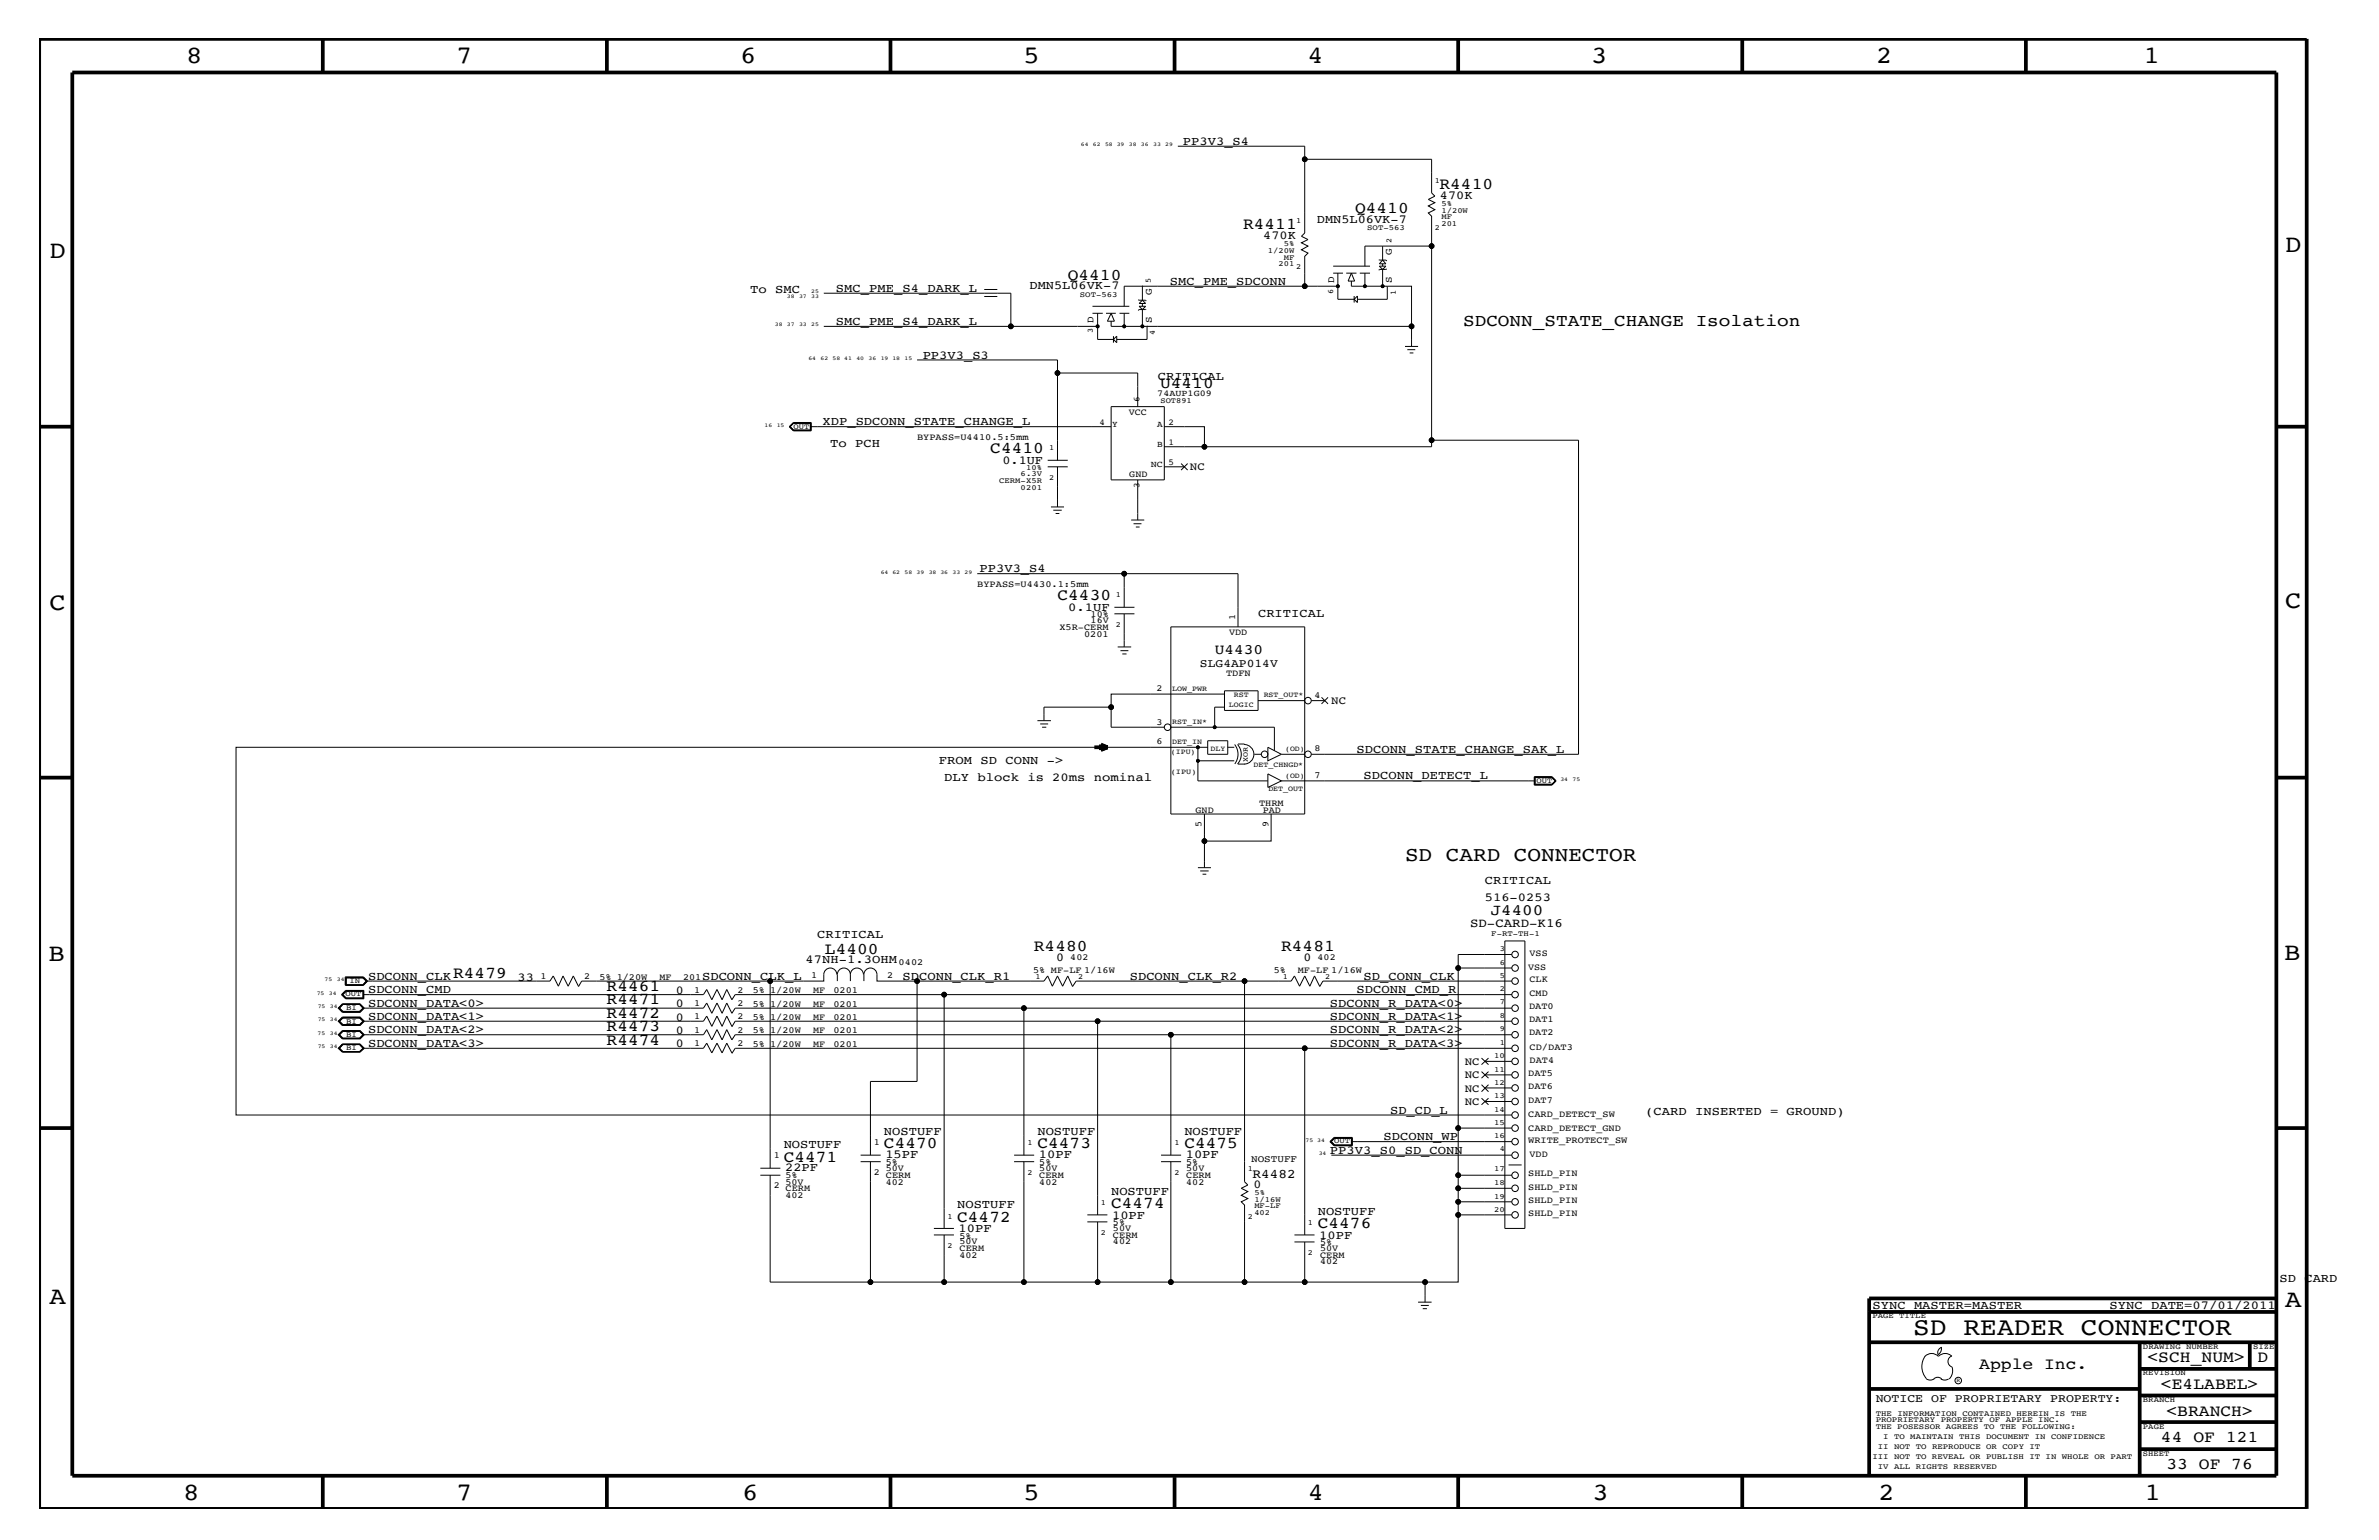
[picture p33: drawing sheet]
<svg xmlns="http://www.w3.org/2000/svg" width="432mm" height="279mm" viewBox="0 0 432 279" stroke-linecap="round" stroke-linejoin="round" font-family="sans-serif">
<defs><g id="words">
<text font-size="4.6" x="347.3" y="242.3">SD READER CONNECTOR</text>
<g font-size="4.5">
<text x="33.8" y="11.5">8</text>
<text x="82.8" y="11.5">7</text>
<text x="134.4" y="11.5">6</text>
<text x="185.8" y="11.5">5</text>
<text x="237.3" y="11.5">4</text>
<text x="288.8" y="11.5">3</text>
<text x="340.5" y="11.5">2</text>
<text x="389" y="11.5">1</text>
<text x="9" y="46.8">D</text>
<text x="414.8" y="45.7">D</text>
<text x="9" y="110.6">C</text>
<text x="414.8" y="110.3">C</text>
<text x="8.8" y="174.3">B</text>
<text x="414.6" y="174.2">B</text>
<text x="9" y="236.7">A</text>
<text x="414.8" y="237.1">A</text>
<text x="33.3" y="272.1">8</text>
<text x="82.8" y="272.1">7</text>
<text x="134.7" y="272.1">6</text>
<text x="185.8" y="272.1">5</text>
<text x="237.4" y="272.1">4</text>
<text x="289.1" y="272.1">3</text>
<text x="341" y="272.1">2</text>
<text x="389.2" y="272.1">1</text>
</g>
<text font-size="3.7" x="255" y="156.2">SD CARD CONNECTOR</text>
<text font-size="3.1" x="265.6" y="59.2">SDCONN_STATE_CHANGE Isolation</text>
<g font-size="3">
<text x="261.3" y="34.2">R4410</text>
<text x="225.6" y="41.5">R4411</text>
<text x="246" y="38.6">Q4410</text>
<text x="193.8" y="50.7">Q4410</text>
<text x="210.6" y="70.4">U4410</text>
<text x="179.7" y="82.2">C4410</text>
<text x="191.9" y="108.9">C4430</text>
<text x="149.7" y="173.1">L4400</text>
<text x="187.7" y="172.6">R4480</text>
<text x="232.5" y="172.6">R4481</text>
<text x="82.3" y="177.4">R4479</text>
<text x="110.1" y="179.9">R4461</text>
<text x="110.1" y="182.2">R4471</text>
<text x="110.1" y="184.7">R4472</text>
<text x="110.1" y="187.1">R4473</text>
<text x="110.1" y="189.5">R4474</text>
<text x="160.4" y="208.3">C4470</text>
<text x="188.3" y="208.3">C4473</text>
<text x="215" y="208.3">C4475</text>
<text x="142.2" y="210.8">C4471</text>
<text x="173.7" y="221.7">C4472</text>
<text x="201.7" y="219.2">C4474</text>
<text x="239.2" y="222.9">C4476</text>
<text x="359.2" y="248.4">Apple Inc.</text>
<text x="389.8" y="247.1">&lt;SCH_NUM&gt;</text>
<text x="392.2" y="252">&lt;E4LABEL&gt;</text>
<text x="409.7" y="247.1">D</text>
<text x="393.2" y="256.8">&lt;BRANCH&gt;</text>
<text x="392.2" y="261.6">44 OF 121</text>
<text x="393.2" y="266.6">33 OF 76</text>
</g>
<text font-size="2.9" x="270.6" y="166.1">J4400</text>
<text font-size="2.6" x="220.5" y="118.6">U4430</text>
<text font-size="2.4" x="227.3" y="213.6">R4482</text>
<text font-size="2.3" x="266.8" y="168.2">SD-CARD-K16</text>
<g font-size="2.2">
<text x="214.7" y="26.3">PP3V3_S4</text>
<text x="239" y="40.4">DMN5L06VK-7</text>
<text x="261.4" y="36.1">470K</text>
<text x="229.3" y="43.4">470K</text>
<text x="136.1" y="53.2">To SMC</text>
<text x="151.7" y="52.9">SMC_PME_S4_DARK_L</text>
<text x="186.9" y="52.5">DMN5L06VK-7</text>
<text x="212.3" y="51.7">SMC_PME_SDCONN</text>
<text x="151.7" y="59">SMC_PME_S4_DARK_L</text>
<text x="167.5" y="65.1">PP3V3_S3</text>
<text x="210.1" y="68.9">CRITICAL</text>
<text x="149.3" y="77.2">XDP_SDCONN_STATE_CHANGE_L</text>
<text x="150.7" y="81.1">To PCH</text>
<text x="181.9" y="84.1">0.1UF</text>
<text x="177.8" y="103.8">PP3V3_S4</text>
<text x="193.9" y="110.8">0.1UF</text>
<text x="228.3" y="112">CRITICAL</text>
<text x="246.2" y="136.6">SDCONN_STATE_CHANGE_SAK_L</text>
<text x="170.4" y="138.6">FROM SD CONN -&gt;</text>
<text x="171.4" y="141.7">DLY block is 20ms nominal</text>
<text x="247.5" y="141.4">SDCONN_DETECT_L</text>
<text x="269.5" y="160.5">CRITICAL</text>
<text x="269.5" y="163.5">516-0253</text>
<text x="148.3" y="170.1">CRITICAL</text>
<text x="66.8" y="177.7">SDCONN_CLK</text>
<text x="93.9" y="177.9">33</text>
<text x="127.4" y="177.7">SDCONN_CLK_L</text>
<text x="146.2" y="174.8">47NH-1.3OHM</text>
<text x="163.8" y="177.7">SDCONN_CLK_R1</text>
<text x="191.7" y="174.3">0</text>
<text x="205.1" y="177.7">SDCONN_CLK_R2</text>
<text x="236.6" y="174.3">0</text>
<text x="247.5" y="177.7">SD_CONN_CLK</text>
<text x="66.8" y="182.7">SDCONN_DATA&lt;0&gt;</text>
<text x="66.8" y="185">SDCONN_DATA&lt;1&gt;</text>
<text x="66.8" y="180.2">SDCONN_CMD</text>
<text x="122.6" y="182.7">0</text>
<text x="122.6" y="185.2">0</text>
<text x="122.6" y="180.4">0</text>
<text x="241.4" y="182.7">SDCONN_R_DATA&lt;0&gt;</text>
<text x="241.4" y="185">SDCONN_R_DATA&lt;1&gt;</text>
<text x="246.2" y="180.2">SDCONN_CMD_R</text>
<text x="66.8" y="187.5">SDCONN_DATA&lt;2&gt;</text>
<text x="66.8" y="189.9">SDCONN_DATA&lt;3&gt;</text>
<text x="122.6" y="187.6">0</text>
<text x="122.6" y="190">0</text>
<text x="241.4" y="187.5">SDCONN_R_DATA&lt;2&gt;</text>
<text x="241.4" y="189.9">SDCONN_R_DATA&lt;3&gt;</text>
<text x="252.3" y="202">SD_CD_L</text>
<text x="298.6" y="202.3">(CARD INSERTED = GROUND)</text>
<text x="142.2" y="208.3">NOSTUFF</text>
<text x="160.4" y="205.9">NOSTUFF</text>
<text x="188.3" y="205.9">NOSTUFF</text>
<text x="215" y="205.9">NOSTUFF</text>
<text x="241.4" y="209.3">PP3V3_S0_SD_CONN</text>
<text x="251.1" y="206.9">SDCONN_WP</text>
<text x="142.5" y="212.5">22PF</text>
<text x="160.7" y="210.2">15PF</text>
<text x="188.6" y="210.2">10PF</text>
<text x="215.2" y="210.2">10PF</text>
<text x="227.5" y="215.5">0</text>
<text x="173.7" y="219.2">NOSTUFF</text>
<text x="201.7" y="216.9">NOSTUFF</text>
<text x="201.8" y="221.1">10PF</text>
<text x="239.2" y="220.4">NOSTUFF</text>
<text x="174" y="223.5">10PF</text>
<text x="239.4" y="224.7">10PF</text>
<text x="413.8" y="232.6">SD CARD</text>
<text x="339.9" y="237.4">SYNC_MASTER=MASTER</text>
<text x="382.9" y="237.4">SYNC_DATE=07/01/2011</text>
</g>
<g font-size="2.1">
<text x="217.8" y="120.9">SLG4AP014V</text>
<text x="340.4" y="254.4">NOTICE OF PROPRIETARY PROPERTY:</text>
</g>
<g font-size="2">
<text x="216" y="85.3">NC</text>
<text x="241.6" y="127.7">NC</text>
<text x="265.9" y="193.2">NC</text>
<text x="265.9" y="195.6">NC</text>
<text x="265.9" y="198.1">NC</text>
<text x="265.9" y="200.4">NC</text>
</g>
<g font-size="1.8">
<text x="252.6" y="46.3" transform="rotate(-90 252.6 46.3)">G</text>
<text x="209" y="53.5" transform="rotate(-90 209 53.5)">G</text>
<text x="242.1" y="51.3" transform="rotate(-90 242.1 51.3)">D</text>
<text x="252.6" y="51.3" transform="rotate(-90 252.6 51.3)">S</text>
<text x="198.5" y="58.6" transform="rotate(-90 198.5 58.6)">D</text>
<text x="209" y="58.6" transform="rotate(-90 209 58.6)">S</text>
<text x="227.1" y="210.8">NOSTUFF</text>
</g>
<g font-size="1.7">
<text x="204.9" y="75.2">VCC</text>
<text x="166.5" y="79.9">BYPASS=U4410.5:5mm</text>
<text x="205" y="86.5">GND</text>
<text x="177.4" y="106.5">BYPASS=U4430.1:5mm</text>
<text x="198" y="113.1">16V</text>
<text x="198" y="112">10%</text>
<text x="224.2" y="112.6" transform="rotate(-90 224.2 112.6)">1</text>
<text x="192.3" y="114.2">X5R-CERM</text>
<text x="196.8" y="115.5">0201</text>
<text x="223.1" y="115.3">VDD</text>
<text x="209.9" y="125.4">2</text>
<text x="222.5" y="122.6">TDFN</text>
<text x="209.9" y="131.5">3</text>
<text x="238.6" y="126.6">4</text>
<text x="209.9" y="135.1">6</text>
<text x="238.6" y="136.3">8</text>
<text x="238.6" y="141.2">7</text>
<text x="217" y="147.5">GND</text>
<text x="218.1" y="150" transform="rotate(-90 218.1 150)">5</text>
<text x="228.5" y="146.2">THRM</text>
<text x="229.2" y="147.5">PAD</text>
<text x="230.2" y="150.1" transform="rotate(-90 230.2 150.1)">9</text>
<text x="277.6" y="173.4">VSS</text>
<text x="98.1" y="177.7">1</text>
<text x="106" y="177.7">2</text>
<text x="108.8" y="177.7">5% 1/20W</text>
<text x="119.7" y="177.7">MF</text>
<text x="124" y="177.7">201</text>
<text x="147.2" y="177.4">1</text>
<text x="161" y="177.4">2</text>
<text x="163.1" y="175.1">0402</text>
<text x="187.5" y="176.6">5% MF-LF 1/16W</text>
<text x="194.3" y="174.2">402</text>
<text x="231.2" y="176.6">5%</text>
<text x="235.5" y="176.6">MF-LF 1/16W</text>
<text x="239.1" y="174.2">402</text>
<text x="277.4" y="176">VSS</text>
<text x="277.6" y="178.2">CLK</text>
<text x="126" y="182.5">1</text>
<text x="126" y="184.9">1</text>
<text x="126" y="180.1">1</text>
<text x="133.9" y="182.5">2</text>
<text x="133.9" y="184.9">2</text>
<text x="133.9" y="180.1">2</text>
<text x="136.7" y="182.7">5% 1/20W</text>
<text x="136.7" y="185">5% 1/20W</text>
<text x="136.7" y="180.2">5% 1/20W</text>
<text x="147.6" y="182.7">MF</text>
<text x="147.6" y="185">MF</text>
<text x="147.6" y="180.2">MF</text>
<text x="151.3" y="182.7">0201</text>
<text x="151.3" y="185">0201</text>
<text x="151.3" y="180.2">0201</text>
<text x="277.5" y="185.4">DAT1</text>
<text x="277.5" y="183.1">DAT0</text>
<text x="277.6" y="180.7">CMD</text>
<text x="126" y="187.4">1</text>
<text x="126" y="189.8">1</text>
<text x="133.9" y="187.4">2</text>
<text x="133.9" y="189.8">2</text>
<text x="136.7" y="187.5">5% 1/20W</text>
<text x="136.7" y="189.9">5% 1/20W</text>
<text x="147.6" y="187.5">MF</text>
<text x="147.6" y="189.9">MF</text>
<text x="151.3" y="187.5">0201</text>
<text x="151.3" y="189.9">0201</text>
<text x="277.5" y="187.8">DAT2</text>
<text x="277.6" y="190.5">CD/DAT3</text>
<text x="277.4" y="197.6">DAT6</text>
<text x="277.4" y="195.3">DAT5</text>
<text x="277.6" y="192.9">DAT4</text>
<text x="277.4" y="202.7">CARD_DETECT_SW</text>
<text x="277.4" y="200.1">DAT7</text>
<text x="158.6" y="207.7">1</text>
<text x="277.4" y="207.4">WRITE_PROTECT_SW</text>
<text x="277.4" y="205.2">CARD_DETECT_GND</text>
<text x="277.6" y="209.9">VDD</text>
<text x="140.5" y="215.6">2</text>
<text x="140.5" y="210.2">1</text>
<text x="142.6" y="214.9">50V</text>
<text x="142.6" y="213.8">5%</text>
<text x="158.6" y="213.2">2</text>
<text x="160.8" y="213.6">CERM</text>
<text x="160.8" y="214.9">402</text>
<text x="160.8" y="212.5">50V</text>
<text x="160.8" y="211.4">5%</text>
<text x="188.6" y="213.6">CERM</text>
<text x="188.6" y="214.9">402</text>
<text x="188.6" y="212.5">50V</text>
<text x="188.6" y="211.4">5%</text>
<text x="215.3" y="212.5">50V</text>
<text x="215.3" y="213.6">CERM</text>
<text x="215.3" y="214.9">402</text>
<text x="215.3" y="211.4">5%</text>
<text x="277.4" y="213.4">SHLD_PIN</text>
<text x="277.4" y="215.8">SHLD_PIN</text>
<text x="142.6" y="217.3">402</text>
<text x="142.6" y="216.1">CERM</text>
<text x="277.4" y="218.3">SHLD_PIN</text>
<text x="277.4" y="220.7">SHLD_PIN</text>
<text x="174.2" y="227">CERM</text>
<text x="174.2" y="225.7">50V</text>
<text x="174.2" y="224.7">5%</text>
<text x="202" y="224.6">CERM</text>
<text x="202" y="223.4">50V</text>
<text x="202" y="225.7">402</text>
<text x="202" y="222.3">5%</text>
<text x="239.6" y="227">50V</text>
<text x="239.6" y="225.9">5%</text>
<text x="174.2" y="228.2">402</text>
<text x="239.6" y="229.4">402</text>
<text x="239.6" y="228.2">CERM</text>
</g>
<g font-size="1.6">
<text x="210.1" y="71.8">74AUP1G09</text>
<text x="199.6" y="77.1">4</text>
<text x="201.8" y="77.4">Y</text>
<text x="206.8" y="73" transform="rotate(-90 206.8 73)">6</text>
<text x="210.1" y="77.4">A</text>
<text x="212.1" y="77.1">2</text>
<text x="210.1" y="81.1">B</text>
<text x="212.1" y="80.7">1</text>
<text x="206.8" y="88.6" transform="rotate(-90 206.8 88.6)">3</text>
<text x="208.9" y="84.7">NC</text>
<text x="212.1" y="84.4">5</text>
</g>
<g font-size="1.4">
<text x="260.4" y="33.1">1</text>
<text x="235.3" y="40.4">1</text>
<text x="248.2" y="41.8">SOT-563</text>
<text x="260.4" y="41.7">2</text>
<text x="261.6" y="39.8">MF</text>
<text x="261.6" y="38.6">1/20W</text>
<text x="261.6" y="41">201</text>
<text x="261.6" y="37.4">5%</text>
<text x="230.1" y="45.9">1/20W</text>
<text x="233" y="47.1">MF</text>
<text x="233" y="44.6">5%</text>
<text x="252.6" y="44.1" transform="rotate(-90 252.6 44.1)">2</text>
<text x="196" y="53.9">SOT-563</text>
<text x="208.9" y="51.3" transform="rotate(-90 208.9 51.3)">5</text>
<text x="232.1" y="48.3">201</text>
<text x="235.3" y="48.9">2</text>
<text x="242" y="53.3" transform="rotate(-90 242 53.3)">6</text>
<text x="253.3" y="53.5" transform="rotate(-90 253.3 53.5)">1</text>
<text x="198.4" y="60.5" transform="rotate(-90 198.4 60.5)">3</text>
<text x="209.6" y="60.7" transform="rotate(-90 209.6 60.7)">4</text>
<text x="144" y="77.8">OUT</text>
<text x="210.7" y="73.2">SOT891</text>
<text x="190.4" y="81.6">1</text>
<text x="181.4" y="87.6">CERM-X5R</text>
<text x="185.3" y="88.8">0201</text>
<text x="185.3" y="86.4">6.3V</text>
<text x="186.3" y="85.3">10%</text>
<text x="190.4" y="87.1">2</text>
<text x="202.5" y="113.7">2</text>
<text x="202.5" y="108.3">1</text>
<text x="212.8" y="125.3">LOW_PWR</text>
<text x="212.8" y="131.3">RST_IN*</text>
<text x="223.1" y="128.3">LOGIC</text>
<text x="223.9" y="126.5">RST</text>
<text x="229.4" y="126.5">RST_OUT*</text>
<text x="212.5" y="136.8">(IPU)</text>
<text x="212.8" y="135">DET_IN</text>
<text x="219.7" y="136.2">DLY</text>
<text x="233.3" y="136.2">(OD)</text>
<text x="212.5" y="140.4">(IPU)</text>
<text x="226.5" y="138.2" transform="rotate(-90 226.5 138.2)">XOR</text>
<text x="227.5" y="139.2">DET_CHNGD*</text>
<text x="230.2" y="143.5">DET_OUT</text>
<text x="233.3" y="141.1">(OD)</text>
<text x="278.9" y="142">OUT</text>
<text x="270.7" y="169.8">F-RT-TH-1</text>
<text x="272.2" y="172.6">3</text>
<text x="63.4" y="178.4">IN</text>
<text x="188" y="177.7">1</text>
<text x="195.7" y="177.7">2</text>
<text x="232.8" y="177.7">1</text>
<text x="240.5" y="177.7">2</text>
<text x="272.2" y="175">6</text>
<text x="272.2" y="179.9">2</text>
<text x="272.2" y="177.4">5</text>
<text x="62.7" y="180.8">OUT</text>
<text x="62.8" y="183.2">BI</text>
<text x="62.8" y="185.7">BI</text>
<text x="272.2" y="184.7">8</text>
<text x="272.2" y="182.2">7</text>
<text x="62.8" y="188.1">BI</text>
<text x="62.8" y="190.5">BI</text>
<text x="271.2" y="192">10</text>
<text x="272.2" y="187.1">9</text>
<text x="272.2" y="189.5">1</text>
<text x="271.2" y="196.8">12</text>
<text x="271.2" y="194.4">11</text>
<text x="271.2" y="199.2">13</text>
<text x="271.2" y="201.7">14</text>
<text x="186.5" y="207.7">1</text>
<text x="213.2" y="207.7">1</text>
<text x="242.1" y="207.5">OUT</text>
<text x="271.2" y="206.5">16</text>
<text x="271.2" y="204.1">15</text>
<text x="272.2" y="208.9">4</text>
<text x="186.5" y="213.2">2</text>
<text x="213.2" y="213.2">2</text>
<text x="226.5" y="212.5">1</text>
<text x="271.2" y="215">18</text>
<text x="271.2" y="212.5">17</text>
<text x="172" y="221.1">1</text>
<text x="199.8" y="218.6">1</text>
<text x="226.5" y="221.1">2</text>
<text x="227.7" y="218">1/16W</text>
<text x="227.7" y="219.2">MF-LF</text>
<text x="227.7" y="220.4">402</text>
<text x="227.7" y="216.9">5%</text>
<text x="271.2" y="219.8">20</text>
<text x="271.2" y="217.5">19</text>
<text x="172" y="226.5">2</text>
<text x="199.8" y="224.1">2</text>
<text x="237.4" y="227.7">2</text>
<text x="237.4" y="222.3">1</text>
<text x="339.9" y="239.2">PAGE TITLE</text>
<text x="389" y="244.7">DRAWING NUMBER</text>
<text x="408.9" y="244.7">SIZE</text>
<text x="389" y="249.5">REVISION</text>
<text x="340.4" y="256.8">THE INFORMATION CONTAINED HEREIN IS THE</text>
<text x="389" y="254.4">BRANCH</text>
<text x="340.4" y="258">PROPRIETARY PROPERTY OF APPLE INC.</text>
<text x="340.4" y="259.3">THE POSESSOR AGREES TO THE FOLLOWING:</text>
<text x="340.8" y="262.9">II NOT TO REPRODUCE OR COPY IT</text>
<text x="341.8" y="261.1">I TO MAINTAIN THIS DOCUMENT IN CONFIDENCE</text>
<text x="389" y="259.3">PAGE</text>
<text x="339.9" y="264.7">III NOT TO REVEAL OR PUBLISH IT IN WHOLE OR PART</text>
<text x="340.8" y="266.6">IV ALL RIGHTS RESERVED</text>
<text x="389" y="264.1">SHEET</text>
</g>
<g font-size="1">
<text x="196.2" y="26.5">64</text>
<text x="198.4" y="26.5">62</text>
<text x="200.6" y="26.5">58 39</text>
<text x="204.9" y="26.5">38</text>
<text x="207.1" y="26.5">36</text>
<text x="209.3" y="26.5">33</text>
<text x="211.5" y="26.5">29</text>
<text x="147.2" y="53.2">25</text>
<text x="140.6" y="59.2">38</text>
<text x="142.8" y="54">38</text>
<text x="142.8" y="59.2">37</text>
<text x="145" y="54">37</text>
<text x="145" y="59.2">33</text>
<text x="147.2" y="54">33</text>
<text x="147.2" y="59.2">25</text>
<text x="146.7" y="65.3">64</text>
<text x="148.9" y="65.3">62</text>
<text x="151.1" y="65.3">58 41</text>
<text x="155.4" y="65.3">40</text>
<text x="157.6" y="65.3">36</text>
<text x="159.9" y="65.3">19 18</text>
<text x="164.2" y="65.3">15</text>
<text x="138.8" y="77.4">16</text>
<text x="141" y="77.4">15</text>
<text x="159.9" y="104.1">64 62</text>
<text x="164.2" y="104.1">58</text>
<text x="166.4" y="104.1">39</text>
<text x="168.6" y="104.1">38 36</text>
<text x="172.9" y="104.1">33</text>
<text x="175.1" y="104.1">29</text>
<text x="283.2" y="141.7">34</text>
<text x="285.4" y="141.7">75</text>
<text x="58.9" y="178">75</text>
<text x="61.1" y="178">34</text>
<text x="57.5" y="180.5">75</text>
<text x="57.7" y="182.9">75</text>
<text x="57.7" y="185.3">75</text>
<text x="59.7" y="180.5">34</text>
<text x="59.9" y="182.9">34</text>
<text x="59.9" y="185.3">34</text>
<text x="57.7" y="187.7">75</text>
<text x="57.7" y="190.2">75</text>
<text x="59.9" y="187.7">34</text>
<text x="59.9" y="190.2">34</text>
<text x="237" y="207.1">75 34</text>
<text x="239.4" y="209.6">34</text>
<text x="355.1" y="250.7">R</text>
</g>
</g></defs>
<g fill="none" stroke="#000" stroke-width=".18">
<path d="M213.8 26.5h23v15.8l-.6 .6 1.2 .6-1.2 .6 1.2 .5-1.2 .7 1.2 .6-.6 .6v5.4h6M236.8 28.9h23v6.1l.6 .6-1.2 .6 1.2 .6-1.2 .6 1.2 .6-1.2 .6 .6 .6v5.4h-12.1v3.7M149.5 53.2h34v6h-34M178.6 53.8h2.4M178.6 52.5h2.4M183.5 59.2h15.7M198.3 55.6h6.7M198.3 56.8h1.9M199.2 56.8v4.8h2.9M200.7 56.8h1.8M201.7 56.8l.6 1.5h-1.3zM203.2 56.8h1.8"/>
<path d="M204 56.8v2.4M206.6 54.4l1.3 .1 .1 .1M207.3 56.2l-.5-.6h1.1l-.6 .6v3M207.3 55.1v.5M207.4 51.8l-.1 2.7-.5 .6h1.1l-.6-.6M208 56.1l-1.2 .1-.2 .1M208.3 59.1l-.1 2.5h-5.5M236.8 51.9h-32.8v3.7M242 48.3h6.7M242 49.6h1.8M242.8 49.6v4.7h3M244.3 49.6h1.9"/>
<path d="M245.3 51v.9h10.9v7.3h-54.5v-.9M245.3 49.6l.6 1.4h-1.2zM245.8 53.7v1.2M246.4 53.7v1.2l-.6-.6zM246.8 49.6h1.9M247.7 49.6v2.3M250.3 47.1l1.2 .1 .2 .2M251 44.6v2.6l-.6 .7h1.1l-.5-.7M251 48.9l-.6-.6h1.1l-.5 .6v3M251 47.9v.4M251.7 48.8l-1.3 .1-.1 .2M251.8 51.9v2.4h-5.4"/>
<path d="M256.2 59.2v3.7M259.8 44.6v36.5h-48.5M143.3 77.4l.7-.7h3.2v1.4h-3.2zM143.4 77.4l.6-.6h3.1v1.2h-3.1zM144 76.7h3.2v1.5h-3.2l-.7-.8zM147.1 77.4h54.6M166.5 65.3h25.4v2.4M201.7 73.8h9.6v13.3h-9.6zM202.1 61.6l.6-.6v1.2zM202.1 61v1.2M206.5 73.8v-6.1h-14.6v15.8M211.3 77.4h7.3v3.7"/>
<path d="M255 62.9h2.4M255.4 63.4h1.5M255.9 64h.6M259.8 79.9h26.7v56.9h-48.5M190.2 84.7h3.6M190.2 83.5h3.6M190.8 92h2.3M191.2 92.6h1.5M191.6 93.2h.7M191.9 84.7v7.3M205.3 94.3h2.4M205.7 95h1.5"/>
<path d="M206.2 95.6h.6M206.5 87.1v7.2M211.3 84.7h3.7M214.4 84.1l1.2 1.2M215.6 84.1l-1.2 1.2M177.4 104.1h26.6v6.1M202.3 111.4h3.6M202.3 110.2h3.6M202.9 117.4h2.4M203.4 118.1h1.4M203.7 118.6h.8M204 111.4v6"/>
<path d="M204 104.1h20.7v9.6M212.5 113.7h24.3v34h-24.3zM188.3 130.8h2.5M188.8 131.3h1.4M189.1 131.9h.8M201.7 128.3v3.6h9.6M201.7 128.3h-12.2v2.5M212.5 131.9h18.8v4.3M217.4 135.6v6.1h12.7M217.4 138h6.6M219.2 135.6h-176.4v66.7h231.6M219.2 134.4h3.6v2.4h-3.6z"/>
<path d="M222.3 125.9h-20.6v2.4M222.3 125.3h6v3.6h-6zM222.3 128.3h-1.8v3.6M222.8 135.6h1.2M224.1 135.1a2.9 2.9 0 0 1 0 3.5M224.6 135.1a2.65 2.65 0 0 1 0 3.5M224.7 135h1.2M224.7 138.6h1.2M225.8 135.1a1.78 1.78 0 0 1 1.8 1.7 1.78 1.78 0 0 1-1.8 1.8M227.7 136.8h1.2M228.3 127.1h8.5M230.1 135.6l2.5 1.2-2.5 1.2z"/>
<path d="M232.6 136.8h4.2M238 127.1h2.5M239.9 126.5l1.1 1.2M241 126.5l-1.1 1.2M217.4 157.4h2.4M217.8 158h1.6M218.3 158.6h.6M218.6 147.7v4.9h12.1v-4.9M218.6 152.6v4.8M230.1 140.4l2.5 1.3-2.5 1.2zM232.6 141.7h46M278.5 140.9h3.2l.7 .8-.7 .7h-3.2z"/>
<path d="M278.6 141h3.1l.7 .7-.7 .7h-3.1zM278.6 141.1h3.1l.6 .6-.6 .6h-3.1zM62.7 177.2h3.3l.7 .8-.7 .8h-3.3zM62.7 178.8v-1.5h3.3l.6 .7-.6 .8M62.8 179.8h3.2v1.3h-3.2M62.8 179.8l-.7 .7 .7 .6M65.9 177.4l.6 .6-.6 .7M65.9 177.4h-3.1v1.3h3.1M66.5 178h33.3l.6-.9 .9 1.8 .9-1.8 .9 1.8 1-1.8 .9 1.8M139.8 178v33.9M151.9 176.8a1.19 1.19 0 0 0-1.2-1.2 1.19 1.19 0 0 0-1.2 1.2v1.2h-43.9l-.6 1M154.3 176.8a1.19 1.19 0 0 1 1.2-1.2 1.19 1.19 0 0 1 1.2 1.2"/>
<path d="M154.3 176.8a1.19 1.19 0 0 0-1.1-1.2 1.19 1.19 0 0 0-1.2 1.2v1.2M154.3 176.8v1.2M156.8 178v-1.2a1.19 1.19 0 0 1 1.2-1.2 1.19 1.19 0 0 1 1.2 1.2v1.2h30.3l.7-.9 .8 1.8 .9-1.8 1 1.8 .9-1.8 .8 1.8M166.5 178v18.2h-8.5v13.4M194.6 179l.7-1h30.6v36.4l.6 .6-1.2 .6 1.2 .6-1.2 .7 1.2 .6-1.2 .5 .6 .6v14h10.9M225.9 178h8.5l.6-.9 .9 1.8 .9-1.8 .9 1.8 .9-1.8 .9 1.8M273.1 170.7h3.7v52.2h-3.7zM274.4 175.6h-9.7v29.1M274.4 178h-34.3l-.6 1M274.4 173.2h-9.7v2.4M61.5 185.3l.6-.7h3.2l.7 .7-.7 .7h-3.2zM61.6 185.3l.6-.6h3.1l.7 .6-.7 .7h-3.1z"/>
<path d="M62 180.5l.7-.8h3.3v1.5h-3.3zM62.1 187.1h3.2l.7 .6-.7 .7h-3.2l-.6-.7zM62.1 187h3.3l.7 .7-.7 .8h-3.3l-.7-.8zM62.1 182.1h3.2l.7 .8-.7 .7h-3.2l-.6-.7zM62.1 182.1h3.3l.7 .8-.7 .8h-3.3l-.7-.8zM62.1 184.5h3.3l.7 .8-.7 .7h-3.3l-.7-.7zM62.1 189.4h3.2l.7 .8-.7 .7h-3.2M62.1 189.4h3.3l.7 .8-.7 .7h-3.3M62.1 189.4l-.7 .8 .7 .7M62.1 189.4l-.6 .8 .6 .7M62.2 187.1h3.1l.7 .6-.7 .7h-3.1l-.6-.7zM62.2 182.2h3.1l.6 .7h61.8l.6-.9 .9 1.8 .9-1.8 1 1.8 .8-1.8 .9 1.8 .6-.9h141"/>
<path d="M62.2 182.2h3.1l.7 .7-.7 .6h-3.1M62.2 182.2l-.6 .7 .6 .6M62.2 184.7h3.1l.6 .6h61.8l.6-1 .9 1.9 .9-1.9 1 1.9 .8-1.9 .9 1.9M62.2 184.7l-.6 .6 .6 .6h3.1l.6-.6M62.2 189.5h3.1l.6 .7h61.8l.6-.9 .9 1.7 .9-1.7 1 1.7 .8-1.7 .9 1.7M62.2 189.5h3.1l.7 .7-.7 .6h-3.1M62.2 189.5l-.6 .7 .6 .6M62.2 180.5l.6-.6h3.1v1.1h-3.1zM65.9 187.7l-.6 .6h-3.1l-.6-.6 .6-.6h3.1l.6 .6h61.8l.6-.9 .9 1.9 .9-1.9 1 1.9 .8-1.9 .9 1.9 .6-1h79.1M65.9 182.9l-.6 .6h-3.1M65.9 190.2l-.6 .6h-3.1M65.9 180.5h61.8l.6-1 .9 1.9 .9-1.9 1 1.9 .8-1.9 .9 1.9 .6-.9h141"/>
<path d="M171.4 180.5v42.4M185.8 182.9v26.7M199.2 185.3v35.1M236.8 190.2h-103.4l-.6 .9M268.9 192l1.3 1.2M268.9 194.4l1.3 1.2M268.9 196.8l1.3 1.3M268.9 199.2l1.3 1.2M269.5 197.4h4.9M269.5 199.8h4.9M269.5 195h4.9M269.5 192.6h4.9"/>
<path d="M270.2 192l-1.3 1.2M270.2 194.4l-1.3 1.2M270.2 196.8l-1.3 1.3M270.2 199.2l-1.3 1.2M274.4 190.2h-37.6v33.9M274.4 187.7h-61.9v21.9M274.4 185.3h-141l-.6 1M138 213.2h3.6M138 211.9h3.6M139.8 213.2v19.4h18.2M156.2 210.8h3.7M156.2 209.6h3.7"/>
<path d="M158 210.8v21.8h13.4M184.1 210.8h3.6M184.1 209.6h3.6M185.8 210.8v21.8M210.7 210.8h3.7M210.7 209.6h3.7M212.5 210.8v21.8h13.4M241.4 207.1l.7-.7h3.3v1.5h-3.3zM241.6 209.6h32.8M242.2 206.4h3.2v1.4h-3.2M242.2 206.5h3.1v1.2h-3.1l-.6-.6zM242.2 206.4l-.7 .7 .7 .7"/>
<path d="M242.2 206.4l-.6 .7 .6 .7M245.3 207.1h29.1M273.8 211.4h2.4M274.4 218h-9.7v2.4M274.4 215.6h-9.7v2.4M274.4 213.2h-9.7v2.4M274.4 204.7h-9.7v8.5M169.5 222.9h3.6M169.5 224.1h3.6M171.4 224.1v8.5h14.4M185.8 232.6h13.4M197.4 220.4h3.6"/>
<path d="M197.4 221.7h3.6M199.2 221.7v10.9h13.3M235 224.1h3.6M235 225.3h3.6M257.4 236.2h2.4M257.9 236.8h1.4M258.2 237.4h.8M258.7 232.6v3.6M274.4 220.4h-9.7v12.2h-27.9v-7.3M349.4 246.1a1.69 1.69 0 0 1 2.4 0M349.4 246a3.3 3.3 0 0 0 .3 4.1M349.6 250.2l.8 .2 .7-.2"/>
<path d="M351 250.2l.7-.3 .7 .3M351.8 246.1a1.69 1.69 0 0 1 2.5 0M352.3 250.2l.7 .2 .7-.2M352.3 244.4l.1 .3a1.19 1.19 0 0 1-.6 1.1M352.4 244.4a.99 .99 0 0 0-.6 1.4M354.3 246a1.04 1.04 0 0 0-.7 1 1.04 1.04 0 0 0 .7 1M354.3 248l.1 .7a2.11 2.11 0 0 1-.6 1.5"/>
<circle cx="236.8" cy="28.9" r=".42"/>
<circle cx="183.5" cy="59.2" r=".42"/>
<circle cx="199.2" cy="59.2" r=".25"/>
<circle cx="204" cy="59.2" r=".25"/>
<circle cx="207.3" cy="59.2" r=".25"/>
<circle cx="236.8" cy="51.9" r=".42"/>
<circle cx="242.8" cy="51.9" r=".25"/>
<circle cx="247.7" cy="51.9" r=".25"/>
<circle cx="251" cy="51.9" r=".25"/>
<circle cx="256.2" cy="59.2" r=".42"/>
<circle cx="259.8" cy="44.6" r=".42"/>
<circle cx="191.9" cy="67.7" r=".42"/>
<circle cx="259.8" cy="79.9" r=".42"/>
<circle cx="218.6" cy="81.1" r=".42"/>
<circle cx="204" cy="104.1" r=".42"/>
<circle cx="201.7" cy="128.3" r=".42"/>
<circle cx="211.9" cy="131.9" r=".59"/>
<circle cx="217.4" cy="135.6" r=".25"/>
<circle cx="217.4" cy="138" r=".25"/>
<circle cx="220.5" cy="131.9" r=".25"/>
<circle cx="229.5" cy="136.8" r=".59"/>
<circle cx="237.4" cy="127.1" r=".59"/>
<circle cx="237.4" cy="136.8" r=".59"/>
<circle cx="218.6" cy="152.6" r=".42"/>
<circle cx="139.8" cy="178" r=".42"/>
<circle cx="166.5" cy="178" r=".42"/>
<circle cx="225.9" cy="178" r=".42"/>
<circle cx="264.7" cy="175.6" r=".42"/>
<circle cx="275" cy="173.2" r=".59"/>
<circle cx="275" cy="178" r=".59"/>
<circle cx="275" cy="175.6" r=".59"/>
<circle cx="171.4" cy="180.5" r=".42"/>
<circle cx="185.8" cy="182.9" r=".42"/>
<circle cx="199.2" cy="185.3" r=".42"/>
<circle cx="212.5" cy="187.7" r=".42"/>
<circle cx="236.8" cy="190.2" r=".42"/>
<circle cx="275" cy="190.2" r=".59"/>
<circle cx="275" cy="185.3" r=".59"/>
<circle cx="275" cy="199.8" r=".59"/>
<circle cx="275" cy="195" r=".59"/>
<circle cx="275" cy="180.5" r=".59"/>
<circle cx="275" cy="182.9" r=".59"/>
<circle cx="275" cy="197.4" r=".59"/>
<circle cx="275" cy="187.7" r=".59"/>
<circle cx="275" cy="192.6" r=".59"/>
<circle cx="264.7" cy="215.6" r=".42"/>
<circle cx="264.7" cy="213.2" r=".42"/>
<circle cx="264.7" cy="218" r=".42"/>
<circle cx="264.7" cy="204.7" r=".42"/>
<circle cx="275" cy="213.2" r=".59"/>
<circle cx="275" cy="207.1" r=".59"/>
<circle cx="275" cy="209.6" r=".59"/>
<circle cx="275" cy="218" r=".59"/>
<circle cx="275" cy="215.6" r=".59"/>
<circle cx="275" cy="204.7" r=".59"/>
<circle cx="275" cy="202.3" r=".59"/>
<circle cx="158" cy="232.6" r=".42"/>
<circle cx="171.4" cy="232.6" r=".42"/>
<circle cx="185.8" cy="232.6" r=".42"/>
<circle cx="199.2" cy="232.6" r=".42"/>
<circle cx="212.5" cy="232.6" r=".42"/>
<circle cx="225.9" cy="232.6" r=".42"/>
<circle cx="236.8" cy="232.6" r=".42"/>
<circle cx="258.7" cy="232.6" r=".42"/>
<circle cx="264.7" cy="220.4" r=".42"/>
<circle cx="275" cy="220.4" r=".59"/>
<circle cx="355.4" cy="250.5" r=".59"/>
</g>
<g fill="#000">
<circle cx="236.8" cy="28.9" r=".42"/>
<circle cx="183.5" cy="59.2" r=".42"/>
<circle cx="199.2" cy="59.2" r=".25"/>
<circle cx="204" cy="59.2" r=".25"/>
<circle cx="207.3" cy="59.2" r=".25"/>
<circle cx="236.8" cy="51.9" r=".42"/>
<circle cx="242.8" cy="51.9" r=".25"/>
<circle cx="247.7" cy="51.9" r=".25"/>
<circle cx="251" cy="51.9" r=".25"/>
<circle cx="256.2" cy="59.2" r=".42"/>
<circle cx="259.8" cy="44.6" r=".42"/>
<circle cx="191.9" cy="67.7" r=".42"/>
<circle cx="259.8" cy="79.9" r=".42"/>
<circle cx="218.6" cy="81.1" r=".42"/>
<circle cx="204" cy="104.1" r=".42"/>
<circle cx="201.7" cy="128.3" r=".42"/>
<circle cx="217.4" cy="138" r=".25"/>
<circle cx="217.4" cy="135.6" r=".25"/>
<circle cx="220.5" cy="131.9" r=".25"/>
<circle cx="218.6" cy="152.6" r=".42"/>
<circle cx="139.8" cy="178" r=".42"/>
<circle cx="166.5" cy="178" r=".42"/>
<circle cx="225.9" cy="178" r=".42"/>
<circle cx="264.7" cy="175.6" r=".42"/>
<circle cx="171.4" cy="180.5" r=".42"/>
<circle cx="185.8" cy="182.9" r=".42"/>
<circle cx="199.2" cy="185.3" r=".42"/>
<circle cx="212.5" cy="187.7" r=".42"/>
<circle cx="236.8" cy="190.2" r=".42"/>
<circle cx="264.7" cy="215.6" r=".42"/>
<circle cx="264.7" cy="213.2" r=".42"/>
<circle cx="264.7" cy="204.7" r=".42"/>
<circle cx="264.7" cy="218" r=".42"/>
<circle cx="158" cy="232.6" r=".42"/>
<circle cx="171.4" cy="232.6" r=".42"/>
<circle cx="185.8" cy="232.6" r=".42"/>
<circle cx="199.2" cy="232.6" r=".42"/>
<circle cx="212.5" cy="232.6" r=".42"/>
<circle cx="225.9" cy="232.6" r=".42"/>
<circle cx="236.8" cy="232.6" r=".42"/>
<circle cx="258.7" cy="232.6" r=".42"/>
<circle cx="264.7" cy="220.4" r=".42"/>
</g>
<g fill="none" stroke="#000" stroke-width=".68" stroke-linecap="butt">
<path d="M7.1 7.1h411.6v266.7h-411.6zM13.1 13.2h400.1v254.5h-400.1zM58.6 7.1v6.1M110.2 7.1v6.1M161.6 7.1v6.1M213.2 7.1v6.1M264.7 7.1v6.1M316.2 7.1v6.1M367.7 7.1v6.1M7.1 77.4h6M413.2 77.4h5.5M198.6 135.6h2.4"/>
<path d="M199.8 135.1l1.2 .5-1.2 .5zM199.8 135.2l1.2 .4M199.8 135.5l1.2 .1M199.8 135.3l1.2 .3M201 135.6l-1.2 .1M201 135.6l-1.2 .4M201 135.6l-1.2 .2M7.1 141.1h6M413.2 141.1h5.5M7.1 204.7h6M413.2 204.7h5.5M339.3 238h73.9"/>
<path d="M413.2 235.6h-73.9v32.1M339.3 243.5h73.9M339.3 252h49.1M388.4 248.4h24.8M388.4 243.5v24.2M388.4 258h24.8M388.4 253.2h24.8M408.3 243.5v4.9M58.6 267.7v6.1M110.2 267.7v6.1M161.6 267.7v6.1M213.2 268v5.8"/>
<path d="M264.7 267.7v6.1M316.2 267.7v6.1M367.7 267.7v6.1M388.4 262.9h24.8"/>
</g>
<use href="#words"/>
</svg>
